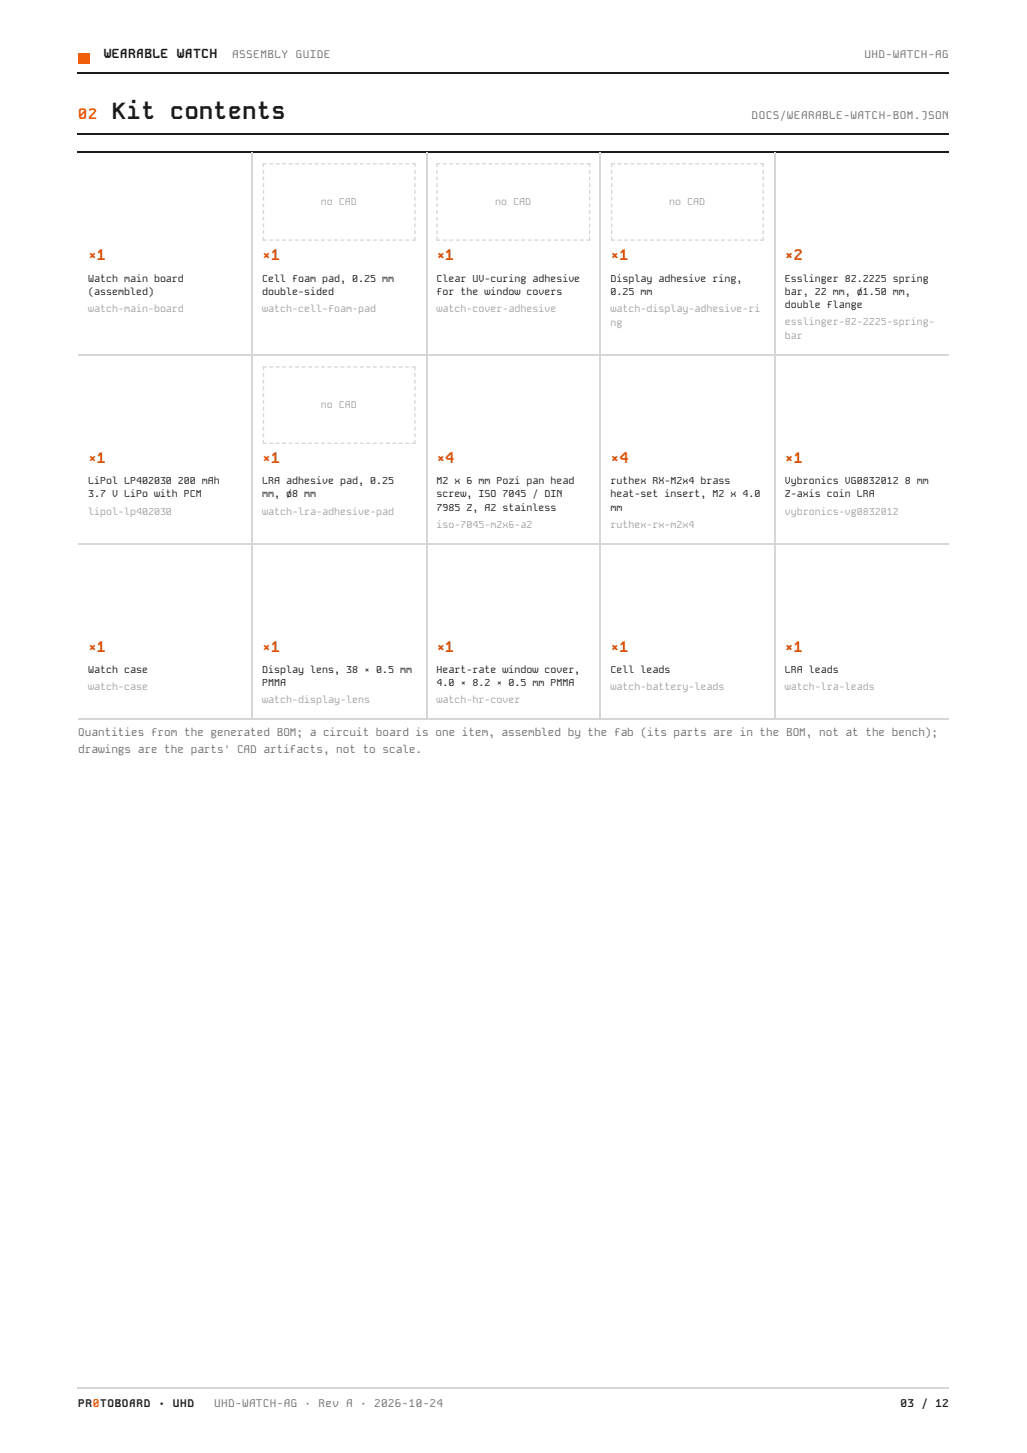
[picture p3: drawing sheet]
<svg xmlns="http://www.w3.org/2000/svg" width="210mm" height="297mm" viewBox="0 0 210 297" stroke-linecap="round" stroke-linejoin="round" font-family="sans-serif">
<defs><g id="words">
<text font-size="4.8" fill="#1b1b1b" x="23" y="24.3">Kit contents</text>
<text font-size="3" fill="#ff5c00" x="16" y="24.3">02</text>
<g font-size="3" fill="#d94e00">
<text x="18" y="53.2">×1</text>
<text x="53.6" y="53.2">×1</text>
<text x="89.2" y="53.2">×1</text>
<text x="124.8" y="53.2">×1</text>
<text x="160.4" y="53.2">×2</text>
<text x="18" y="94.7">×1</text>
<text x="53.6" y="94.7">×1</text>
<text x="89.2" y="94.7">×4</text>
<text x="124.8" y="94.7">×4</text>
<text x="160.4" y="94.7">×1</text>
<text x="18" y="133.4">×1</text>
<text x="53.6" y="133.4">×1</text>
<text x="89.2" y="133.4">×1</text>
<text x="124.8" y="133.4">×1</text>
<text x="160.4" y="133.4">×1</text>
</g>
<text font-size="2.7" fill="#1b1b1b" x="21.2" y="11.9">WEARABLE WATCH</text>
<g font-size="2.3" fill="#6f6f6f">
<text x="47.4" y="11.9">ASSEMBLY GUIDE</text>
<text x="176.7" y="11.9">UHD-WATCH-AG</text>
<text x="153.6" y="24.3">DOCS/WEARABLE-WATCH-BOM.JSON</text>
<text x="16" y="150.5">Quantities from the generated BOM; a circuit board is one item, assembled by the fab (its parts are in the BOM, not at the bench);</text>
<text x="16" y="154">drawings are the parts' CAD artifacts, not to scale.</text>
<text x="43.8" y="287.6">UHD-WATCH-AG · Rev A · 2026-10-24</text>
</g>
<g font-size="2.3" fill="#1b1b1b">
<text x="16" y="287.6">PR0TOBOARD</text>
<text x="32.4" y="287.6">·</text>
<text x="35.3" y="287.6">UHD</text>
<text x="184.1" y="287.6">03 / 12</text>
</g>
<g font-size="2" fill="#a3a3a3">
<text x="65.6" y="41.8">no CAD</text>
<text x="101.2" y="41.8">no CAD</text>
<text x="136.8" y="41.8">no CAD</text>
<text x="18" y="63.8">watch-main-board</text>
<text x="53.6" y="63.8">watch-cell-foam-pad</text>
<text x="89.2" y="63.8">watch-cover-adhesive</text>
<text x="124.8" y="63.8">watch-display-adhesive-ri</text>
<text x="124.8" y="66.7">ng</text>
<text x="160.4" y="66.4">esslinger-82-2225-spring-</text>
<text x="160.4" y="69.3">bar</text>
<text x="65.6" y="83.3">no CAD</text>
<text x="18" y="105.3">lipol-lp402030</text>
<text x="53.6" y="105.3">watch-lra-adhesive-pad</text>
<text x="89.2" y="108">iso-7045-m2x6-a2</text>
<text x="124.8" y="108">ruthex-rx-m2x4</text>
<text x="160.4" y="105.3">vybronics-vg0832012</text>
<text x="18" y="141">watch-case</text>
<text x="53.6" y="143.7">watch-display-lens</text>
<text x="89.2" y="143.7">watch-hr-cover</text>
<text x="124.8" y="141">watch-battery-leads</text>
<text x="160.4" y="141">watch-lra-leads</text>
</g>
<g font-size="2" fill="#1b1b1b">
<text x="18" y="57.7">Watch main board</text>
<text x="53.6" y="57.7">Cell foam pad, 0.25 mm</text>
<text x="89.2" y="57.7">Clear UV-curing adhesive</text>
<text x="124.8" y="57.7">Display adhesive ring,</text>
<text x="160.4" y="57.7">Esslinger 82.2225 spring</text>
<text x="18" y="60.3">(assembled)</text>
<text x="53.6" y="60.3">double-sided</text>
<text x="89.2" y="60.3">for the window covers</text>
<text x="124.8" y="60.3">0.25 mm</text>
<text x="160.4" y="60.3">bar, 22 mm, ø1.50 mm,</text>
<text x="160.4" y="63">double flange</text>
<text x="18" y="99">LiPol LP402030</text>
<text x="18" y="101.6">3.7 V LiPo with PCM</text>
<text x="36.4" y="99">200 mAh</text>
<text x="53.6" y="99">LRA adhesive pad, 0.25</text>
<text x="53.6" y="101.6">mm, ø8 mm</text>
<text x="89.2" y="99">M2 x 6 mm Pozi pan head</text>
<text x="89.2" y="101.6">screw, ISO 7045 / DIN</text>
<text x="124.8" y="99">ruthex RX-M2x4 brass</text>
<text x="124.8" y="101.6">heat-set insert, M2 x 4.0</text>
<text x="160.4" y="99">Vybronics VG0832012</text>
<text x="160.4" y="101.6">Z-axis coin LRA</text>
<text x="184.9" y="99">8 mm</text>
<text x="89.2" y="104.5">7985 Z, A2 stainless</text>
<text x="124.8" y="104.5">mm</text>
<text x="18" y="137.6">Watch case</text>
<text x="53.6" y="137.6">Display lens, 38 × 0.5 mm</text>
<text x="89.2" y="137.6">Heart-rate window cover,</text>
<text x="124.8" y="137.6">Cell leads</text>
<text x="160.4" y="137.6">LRA leads</text>
<text x="53.6" y="140.2">PMMA</text>
<text x="89.2" y="140.2">4.0 × 8.2 × 0.5 mm PMMA</text>
</g>
</g></defs>
<path d="M15.9 14.9h178" fill="none" stroke="#1b1b1b" stroke-width=".26"/>
<path d="M15.9 10.8h2.4v2.2h-2.4z" fill="#ff5c00"/>
<path d="M15.9 27.4h178M15.9 31.1h178" fill="none" stroke="#1b1b1b" stroke-width=".26"/>
<path d="M51.5 31.2v41.6M87.2 31.2v41.6M15.9 72.6h71.4" fill="none" stroke="#d6d6d6" stroke-width=".26"/>
<g fill="#d6d6d6">
<path d="M53.7 33.3h.8v.3h-.8zM55 33.3h.8v.3h-.8zM56.4 33.3h.7v.3h-.7zM57.7 33.3h.8v.3h-.8zM59 33.3h.8v.3h-.8zM60.3 33.3h.8v.3h-.8zM61.6 33.3h.8v.3h-.8zM63 33.3h.8v.3h-.8zM64.3 33.3h.8v.3h-.8zM65.6 33.3h.8v.3h-.8zM66.9 33.3h.8v.3h-.8zM68.3 33.3h.8v.3h-.8zM69.6 33.3h.8v.3h-.8zM70.9 33.3h.8v.3h-.8zM72.2 33.3h.8v.3h-.8zM73.6 33.3h.7v.3h-.7zM74.9 33.3h.8v.3h-.8zM76.2 33.3h.8v.3h-.8zM77.5 33.3h.8v.3h-.8zM78.8 33.3h.8v.3h-.8zM80.2 33.3h.8v.3h-.8zM81.5 33.3h.8v.3h-.8zM82.8 33.3h.8v.3h-.8zM84.1 33.3h.8v.3h-.8z"/>
<path d="M53.7 48.9h.8v.3h-.8zM55 48.9h.8v.3h-.8zM56.4 48.9h.7v.3h-.7zM57.7 48.9h.8v.3h-.8zM59 48.9h.8v.3h-.8zM60.3 48.9h.8v.3h-.8zM61.6 48.9h.8v.3h-.8zM63 48.9h.8v.3h-.8zM64.3 48.9h.8v.3h-.8zM65.6 48.9h.8v.3h-.8zM66.9 48.9h.8v.3h-.8zM68.3 48.9h.8v.3h-.8zM69.6 48.9h.8v.3h-.8zM70.9 48.9h.8v.3h-.8zM72.2 48.9h.8v.3h-.8zM73.6 48.9h.7v.3h-.7zM74.9 48.9h.8v.3h-.8zM76.2 48.9h.8v.3h-.8zM77.5 48.9h.8v.3h-.8zM78.8 48.9h.8v.3h-.8zM80.2 48.9h.8v.3h-.8zM81.5 48.9h.8v.3h-.8zM82.8 48.9h.8v.3h-.8zM84.1 48.9h.8v.3h-.8z"/>
<path d="M84.7 33.3h.2v.8h-.2zM84.7 34.7h.2v.8h-.2zM84.7 36.1h.2v.8h-.2zM84.7 37.5h.2v.7h-.2zM84.7 38.8h.2v.8h-.2zM84.7 40.2h.2v.8h-.2zM84.7 41.6h.2v.8h-.2zM84.7 42.9h.2v.8h-.2zM84.7 44.3h.2v.8h-.2zM84.7 45.7h.2v.8h-.2zM84.7 47h.2v.8h-.2zM84.7 48.4h.2v.8h-.2z"/>
<path d="M53.7 33.3h.3v.8h-.3zM53.7 34.7h.3v.8h-.3zM53.7 36.1h.3v.8h-.3zM53.7 37.5h.3v.7h-.3zM53.7 38.8h.3v.8h-.3zM53.7 40.2h.3v.8h-.3zM53.7 41.6h.3v.8h-.3zM53.7 42.9h.3v.8h-.3zM53.7 44.3h.3v.8h-.3zM53.7 45.7h.3v.8h-.3zM53.7 47h.3v.8h-.3zM53.7 48.4h.3v.8h-.3z"/>
</g>
<path d="M122.6 31.2v41.6M87.3 72.6h35.5" fill="none" stroke="#d6d6d6" stroke-width=".26"/>
<g fill="#d6d6d6">
<path d="M89.2 33.3h.8v.3h-.8zM90.5 33.3h.8v.3h-.8zM91.8 33.3h.8v.3h-.8zM93.2 33.3h.8v.3h-.8zM94.5 33.3h.8v.3h-.8zM95.8 33.3h.8v.3h-.8zM97.2 33.3h.8v.3h-.8zM98.5 33.3h.8v.3h-.8zM99.8 33.3h.8v.3h-.8zM101.2 33.3h.8v.3h-.8zM102.5 33.3h.8v.3h-.8zM103.8 33.3h.8v.3h-.8zM105.2 33.3h.8v.3h-.8zM106.5 33.3h.8v.3h-.8zM107.8 33.3h.8v.3h-.8zM109.2 33.3h.8v.3h-.8zM110.5 33.3h.8v.3h-.8zM111.8 33.3h.8v.3h-.8zM113.2 33.3h.8v.3h-.8zM114.5 33.3h.8v.3h-.8zM115.9 33.3h.7v.3h-.7zM117.2 33.3h.8v.3h-.8zM118.5 33.3h.8v.3h-.8zM119.9 33.3h.7v.3h-.7z"/>
<path d="M89.2 48.9h.8v.3h-.8zM90.5 48.9h.8v.3h-.8zM91.8 48.9h.8v.3h-.8zM93.2 48.9h.8v.3h-.8zM94.5 48.9h.8v.3h-.8zM95.8 48.9h.8v.3h-.8zM97.2 48.9h.8v.3h-.8zM98.5 48.9h.8v.3h-.8zM99.8 48.9h.8v.3h-.8zM101.2 48.9h.8v.3h-.8zM102.5 48.9h.8v.3h-.8zM103.8 48.9h.8v.3h-.8zM105.2 48.9h.8v.3h-.8zM106.5 48.9h.8v.3h-.8zM107.8 48.9h.8v.3h-.8zM109.2 48.9h.8v.3h-.8zM110.5 48.9h.8v.3h-.8zM111.8 48.9h.8v.3h-.8zM113.2 48.9h.8v.3h-.8zM114.5 48.9h.8v.3h-.8zM115.9 48.9h.7v.3h-.7zM117.2 48.9h.8v.3h-.8zM118.5 48.9h.8v.3h-.8zM119.9 48.9h.7v.3h-.7z"/>
<path d="M120.4 33.3h.2v.8h-.2zM120.4 34.7h.2v.8h-.2zM120.4 36.1h.2v.8h-.2zM120.4 37.5h.2v.7h-.2zM120.4 38.8h.2v.8h-.2zM120.4 40.2h.2v.8h-.2zM120.4 41.6h.2v.8h-.2zM120.4 42.9h.2v.8h-.2zM120.4 44.3h.2v.8h-.2zM120.4 45.7h.2v.8h-.2zM120.4 47h.2v.8h-.2zM120.4 48.4h.2v.8h-.2z"/>
<path d="M89.2 33.3h.2v.8h-.2zM89.2 34.7h.2v.8h-.2zM89.2 36.1h.2v.8h-.2zM89.2 37.5h.2v.7h-.2zM89.2 38.8h.2v.8h-.2zM89.2 40.2h.2v.8h-.2zM89.2 41.6h.2v.8h-.2zM89.2 42.9h.2v.8h-.2zM89.2 44.3h.2v.8h-.2zM89.2 45.7h.2v.8h-.2zM89.2 47h.2v.8h-.2zM89.2 48.4h.2v.8h-.2z"/>
</g>
<path d="M158.4 31.2v41.6M122.8 72.6h35.7" fill="none" stroke="#d6d6d6" stroke-width=".26"/>
<g fill="#d6d6d6">
<path d="M124.9 33.3h.8v.3h-.8zM126.2 33.3h.8v.3h-.8zM127.5 33.3h.8v.3h-.8zM128.9 33.3h.7v.3h-.7zM130.2 33.3h.8v.3h-.8zM131.5 33.3h.8v.3h-.8zM132.8 33.3h.8v.3h-.8zM134.1 33.3h.8v.3h-.8zM135.5 33.3h.8v.3h-.8zM136.8 33.3h.8v.3h-.8zM138.1 33.3h.8v.3h-.8zM139.4 33.3h.8v.3h-.8zM140.8 33.3h.8v.3h-.8zM142.1 33.3h.8v.3h-.8zM143.4 33.3h.8v.3h-.8zM144.7 33.3h.8v.3h-.8zM146 33.3h.8v.3h-.8zM147.4 33.3h.8v.3h-.8zM148.7 33.3h.8v.3h-.8zM150 33.3h.8v.3h-.8zM151.3 33.3h.8v.3h-.8zM152.7 33.3h.8v.3h-.8zM154 33.3h.8v.3h-.8zM155.3 33.3h.8v.3h-.8z"/>
<path d="M124.9 48.9h.8v.3h-.8zM126.2 48.9h.8v.3h-.8zM127.5 48.9h.8v.3h-.8zM128.9 48.9h.7v.3h-.7zM130.2 48.9h.8v.3h-.8zM131.5 48.9h.8v.3h-.8zM132.8 48.9h.8v.3h-.8zM134.1 48.9h.8v.3h-.8zM135.5 48.9h.8v.3h-.8zM136.8 48.9h.8v.3h-.8zM138.1 48.9h.8v.3h-.8zM139.4 48.9h.8v.3h-.8zM140.8 48.9h.8v.3h-.8zM142.1 48.9h.8v.3h-.8zM143.4 48.9h.8v.3h-.8zM144.7 48.9h.8v.3h-.8zM146 48.9h.8v.3h-.8zM147.4 48.9h.8v.3h-.8zM148.7 48.9h.8v.3h-.8zM150 48.9h.8v.3h-.8zM151.3 48.9h.8v.3h-.8zM152.7 48.9h.8v.3h-.8zM154 48.9h.8v.3h-.8zM155.3 48.9h.8v.3h-.8z"/>
<path d="M155.8 33.3h.3v.8h-.3zM155.8 34.7h.3v.8h-.3zM155.8 36.1h.3v.8h-.3zM155.8 37.5h.3v.7h-.3zM155.8 38.8h.3v.8h-.3zM155.8 40.2h.3v.8h-.3zM155.8 41.6h.3v.8h-.3zM155.8 42.9h.3v.8h-.3zM155.8 44.3h.3v.8h-.3zM155.8 45.7h.3v.8h-.3zM155.8 47h.3v.8h-.3zM155.8 48.4h.3v.8h-.3z"/>
<path d="M124.9 33.3h.2v.8h-.2zM124.9 34.7h.2v.8h-.2zM124.9 36.1h.2v.8h-.2zM124.9 37.5h.2v.7h-.2zM124.9 38.8h.2v.8h-.2zM124.9 40.2h.2v.8h-.2zM124.9 41.6h.2v.8h-.2zM124.9 42.9h.2v.8h-.2zM124.9 44.3h.2v.8h-.2zM124.9 45.7h.2v.8h-.2zM124.9 47h.2v.8h-.2zM124.9 48.4h.2v.8h-.2z"/>
</g>
<path d="M51.5 72.8v38.6M87.2 72.8v38.6M158.5 72.6h35.4M15.9 111.3h71.4" fill="none" stroke="#d6d6d6" stroke-width=".26"/>
<g fill="#d6d6d6">
<path d="M53.7 74.9h.8v.2h-.8zM55 74.9h.8v.2h-.8zM56.4 74.9h.7v.2h-.7zM57.7 74.9h.8v.2h-.8zM59 74.9h.8v.2h-.8zM60.3 74.9h.8v.2h-.8zM61.6 74.9h.8v.2h-.8zM63 74.9h.8v.2h-.8zM64.3 74.9h.8v.2h-.8zM65.6 74.9h.8v.2h-.8zM66.9 74.9h.8v.2h-.8zM68.3 74.9h.8v.2h-.8zM69.6 74.9h.8v.2h-.8zM70.9 74.9h.8v.2h-.8zM72.2 74.9h.8v.2h-.8zM73.6 74.9h.7v.2h-.7zM74.9 74.9h.8v.2h-.8zM76.2 74.9h.8v.2h-.8zM77.5 74.9h.8v.2h-.8zM78.8 74.9h.8v.2h-.8zM80.2 74.9h.8v.2h-.8zM81.5 74.9h.8v.2h-.8zM82.8 74.9h.8v.2h-.8zM84.1 74.9h.8v.2h-.8z"/>
<path d="M53.7 90.5h.8v.3h-.8zM55 90.5h.8v.3h-.8zM56.4 90.5h.7v.3h-.7zM57.7 90.5h.8v.3h-.8zM59 90.5h.8v.3h-.8zM60.3 90.5h.8v.3h-.8zM61.6 90.5h.8v.3h-.8zM63 90.5h.8v.3h-.8zM64.3 90.5h.8v.3h-.8zM65.6 90.5h.8v.3h-.8zM66.9 90.5h.8v.3h-.8zM68.3 90.5h.8v.3h-.8zM69.6 90.5h.8v.3h-.8zM70.9 90.5h.8v.3h-.8zM72.2 90.5h.8v.3h-.8zM73.6 90.5h.7v.3h-.7zM74.9 90.5h.8v.3h-.8zM76.2 90.5h.8v.3h-.8zM77.5 90.5h.8v.3h-.8zM78.8 90.5h.8v.3h-.8zM80.2 90.5h.8v.3h-.8zM81.5 90.5h.8v.3h-.8zM82.8 90.5h.8v.3h-.8zM84.1 90.5h.8v.3h-.8z"/>
<path d="M84.7 74.9h.2v.8h-.2zM84.7 76.2h.2v.8h-.2zM84.7 77.6h.2v.8h-.2zM84.7 79h.2v.8h-.2zM84.7 80.4h.2v.8h-.2zM84.7 81.7h.2v.8h-.2zM84.7 83.1h.2v.8h-.2zM84.7 84.5h.2v.8h-.2zM84.7 85.8h.2v.8h-.2zM84.7 87.2h.2v.8h-.2zM84.7 88.6h.2v.8h-.2zM84.7 90h.2v.8h-.2z"/>
<path d="M53.7 74.9h.3v.8h-.3zM53.7 76.2h.3v.8h-.3zM53.7 77.6h.3v.8h-.3zM53.7 79h.3v.8h-.3zM53.7 80.4h.3v.8h-.3zM53.7 81.7h.3v.8h-.3zM53.7 83.1h.3v.8h-.3zM53.7 84.5h.3v.8h-.3zM53.7 85.8h.3v.8h-.3zM53.7 87.2h.3v.8h-.3zM53.7 88.6h.3v.8h-.3zM53.7 90h.3v.8h-.3z"/>
</g>
<path d="M122.6 72.8v74.3M158.4 72.8v74.3M51.5 111.4v35.7M87.2 111.4v35.7M87.3 111.3h106.6M15.9 147h178M15.9 283.8h178" fill="none" stroke="#d6d6d6" stroke-width=".26"/>
<use href="#words"/>
</svg>
